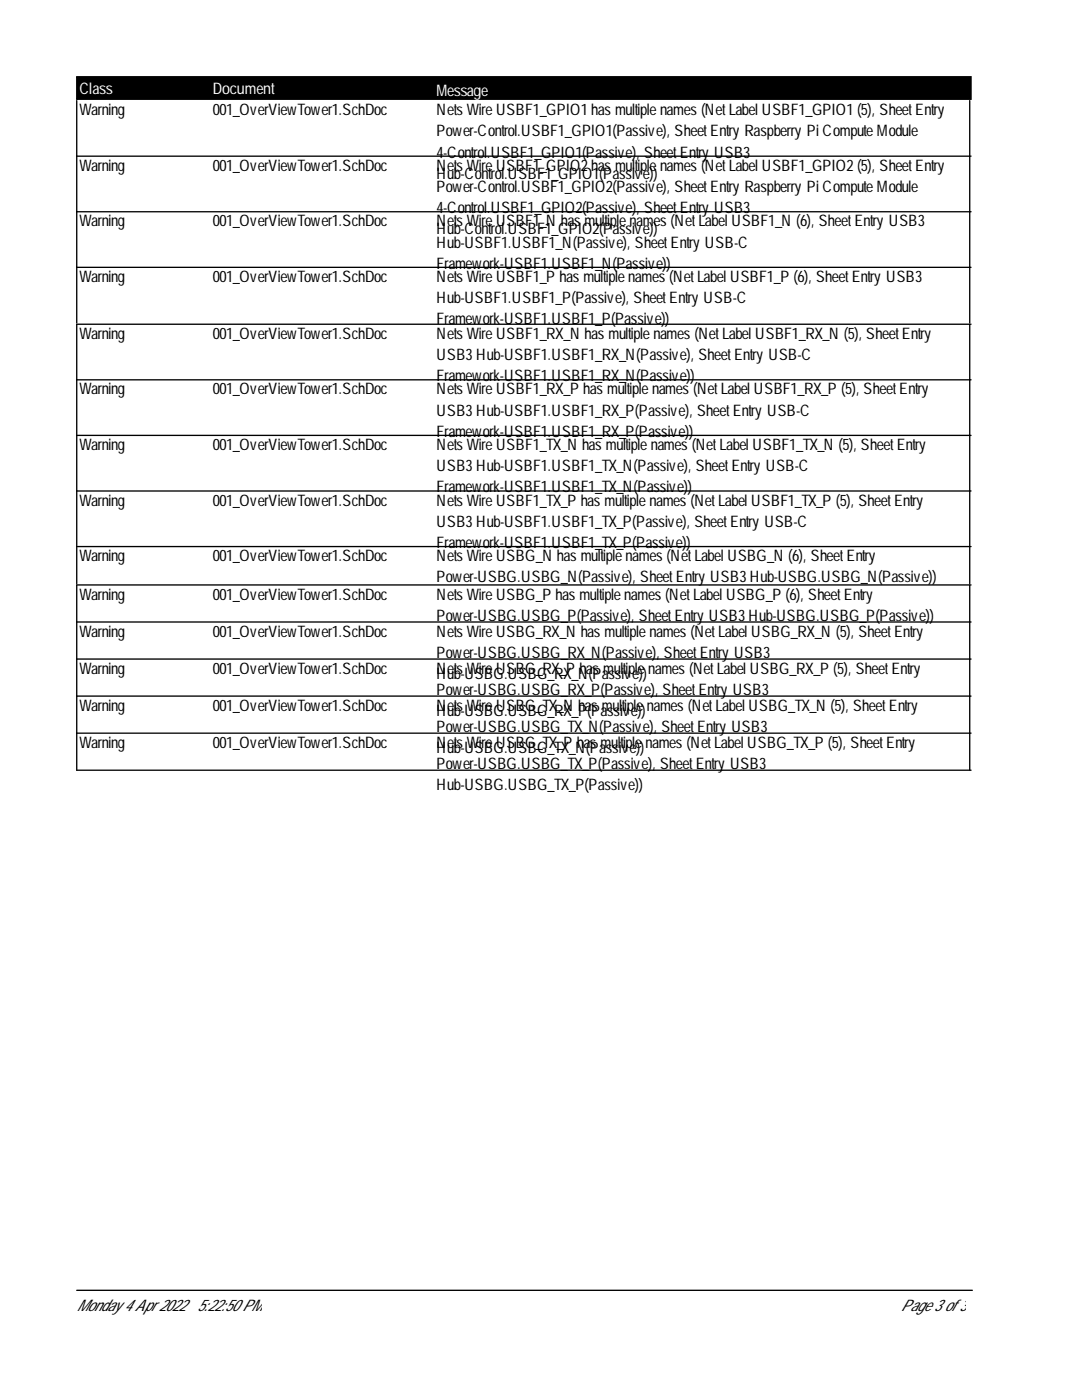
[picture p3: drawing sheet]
<svg xmlns="http://www.w3.org/2000/svg" width="216mm" height="279mm" viewBox="0 0 216 279" stroke-linecap="round" stroke-linejoin="round" font-family="sans-serif">
<defs><g id="words">
<g font-size="3.2" fill="#fff">
<text x="15.8" y="18.8">Class</text>
<text x="42.5" y="18.8">Document</text>
<text x="87.1" y="19.1">Message</text>
</g>
<g font-size="3.2">
<text x="15.8" y="23">Warning</text>
<text x="42.5" y="23">001_OverViewTower1.SchDoc</text>
<text x="87.1" y="23">Nets Wire USBF1_GPIO1 has multiple names (NetLabel USBF1_GPIO1 (5), SheetEntry</text>
<text x="87.1" y="27.2">Power-Control.USBF1_GPIO1(Passive), SheetEntry Raspberry Pi Compute Module</text>
<text x="15.8" y="34.1">Warning</text>
<text x="42.5" y="34.1">001_OverViewTower1.SchDoc</text>
<text x="87.1" y="31.4">4-Control.USBF1_GPIO1(Passive), SheetEntry USB3</text>
<text x="87.1" y="35.7">Hub-Control.USBF1_GPIO1(Passive))</text>
<text x="87.1" y="34.1">Nets Wire USBF1_GPIO2has multiple names (NetLabel USBF1_GPIO2(5), SheetEntry</text>
<text x="87.1" y="38.3">Power-Control.USBF1_GPIO2(Passive), SheetEntry Raspberry Pi Compute Module</text>
<text x="15.8" y="45.2">Warning</text>
<text x="42.5" y="45.2">001_OverViewTower1.SchDoc</text>
<text x="87.1" y="42.5">4-Control.USBF1_GPIO2(Passive), SheetEntry USB3</text>
<text x="87.1" y="46.8">Hub-Control.USBF1_GPIO2(Passive))</text>
<text x="87.1" y="45.2">Nets Wire USBF1_N has multiple names (NetLabel USBF1_N (6), SheetEntry USB3</text>
<text x="87.1" y="49.4">Hub-USBF1.USBF1_N(Passive), SheetEntry USB-C</text>
<text x="87.1" y="53.6">Framework-USBF1.USBF1_N(Passive))</text>
<text x="15.8" y="56.3">Warning</text>
<text x="42.5" y="56.3">001_OverViewTower1.SchDoc</text>
<text x="87.1" y="56.3">Nets Wire USBF1_P has multiple names (NetLabel USBF1_P (6), SheetEntry USB3</text>
<text x="87.1" y="60.5">Hub-USBF1.USBF1_P(Passive), SheetEntry USB-C</text>
<text x="87.1" y="64.7">Framework-USBF1.USBF1_P(Passive))</text>
<text x="15.8" y="67.6">Warning</text>
<text x="42.5" y="67.6">001_OverViewTower1.SchDoc</text>
<text x="87.1" y="67.6">Nets Wire USBF1_RX_N has multiple names (NetLabel USBF1_RX_N (5), SheetEntry</text>
<text x="87.1" y="71.9">USB3Hub-USBF1.USBF1_RX_N(Passive), SheetEntry USB-C</text>
<text x="87.1" y="76.1">Framework-USBF1.USBF1_RX_N(Passive))</text>
<text x="15.8" y="78.7">Warning</text>
<text x="42.5" y="78.7">001_OverViewTower1.SchDoc</text>
<text x="87.1" y="78.7">Nets Wire USBF1_RX_P has multiple names (NetLabel USBF1_RX_P (5), SheetEntry</text>
<text x="87.1" y="82.9">USB3Hub-USBF1.USBF1_RX_P(Passive), SheetEntry USB-C</text>
<text x="15.8" y="89.8">Warning</text>
<text x="42.5" y="89.8">001_OverViewTower1.SchDoc</text>
<text x="87.1" y="87.2">Framework-USBF1.USBF1_RX_P(Passive))</text>
<text x="87.1" y="89.8">Nets Wire USBF1_TX_N has multiple names (NetLabel USBF1_TX_N (5), SheetEntry</text>
<text x="87.1" y="94">USB3Hub-USBF1.USBF1_TX_N(Passive), SheetEntry USB-C</text>
<text x="15.8" y="100.9">Warning</text>
<text x="42.5" y="100.9">001_OverViewTower1.SchDoc</text>
<text x="87.1" y="98.3">Framework-USBF1.USBF1_TX_N(Passive))</text>
<text x="87.1" y="100.9">Nets Wire USBF1_TX_P has multiple names (NetLabel USBF1_TX_P (5), SheetEntry</text>
<text x="87.1" y="105.1">USB3Hub-USBF1.USBF1_TX_P(Passive), SheetEntry USB-C</text>
<text x="15.8" y="112">Warning</text>
<text x="42.5" y="112">001_OverViewTower1.SchDoc</text>
<text x="87.1" y="109.4">Framework-USBF1.USBF1_TX_P(Passive))</text>
<text x="87.1" y="112">Nets Wire USBG_N has multiple names (NetLabel USBG_N (6), SheetEntry</text>
<text x="15.8" y="119.7">Warning</text>
<text x="42.5" y="119.7">001_OverViewTower1.SchDoc</text>
<text x="87.1" y="116.2">Power-USBG.USBG_N(Passive), SheetEntry USB3Hub-USBG.USBG_N(Passive))</text>
<text x="87.1" y="119.7">Nets Wire USBG_P has multiple names (NetLabel USBG_P (6), SheetEntry</text>
<text x="87.1" y="123.9">Power-USBG.USBG_P(Passive), SheetEntry USB3Hub-USBG.USBG_P(Passive))</text>
<text x="15.8" y="127.1">Warning</text>
<text x="42.5" y="127.1">001_OverViewTower1.SchDoc</text>
<text x="87.1" y="127.1">Nets Wire USBG_RX_N has multiple names (NetLabel USBG_RX_N (5), SheetEntry</text>
<text x="87.1" y="131.3">Power-USBG.USBG_RX_N(Passive), SheetEntry USB3</text>
<text x="15.8" y="134.5">Warning</text>
<text x="42.5" y="134.5">001_OverViewTower1.SchDoc</text>
<text x="87.1" y="135.5">Hub-USBG.USBG_RX_N(Passive))</text>
<text x="87.1" y="134.5">Nets Wire USBG_RX_P has multiple names (NetLabel USBG_RX_P (5), SheetEntry</text>
<text x="15.8" y="141.8">Warning</text>
<text x="42.5" y="141.8">001_OverViewTower1.SchDoc</text>
<text x="87.1" y="138.7">Power-USBG.USBG_RX_P(Passive), SheetEntry USB3</text>
<text x="87.1" y="142.9">Hub-USBG.USBG_RX_P(Passive))</text>
<text x="87.1" y="141.8">Nets Wire USBG_TX_N has multiple names (NetLabel USBG_TX_N (5), SheetEntry</text>
<text x="15.8" y="149.2">Warning</text>
<text x="42.5" y="149.2">001_OverViewTower1.SchDoc</text>
<text x="87.1" y="146.1">Power-USBG.USBG_TX_N(Passive), SheetEntry USB3</text>
<text x="87.1" y="149.2">Nets Wire USBG_TX_P has multiple names (NetLabel USBG_TX_P (5), SheetEntry</text>
<text x="87.1" y="150.3">Hub-USBG.USBG_TX_N(Passive))</text>
<text x="87.1" y="153.5">Power-USBG.USBG_TX_P(Passive), SheetEntry USB3</text>
<text x="87.1" y="157.7">Hub-USBG.USBG_TX_P(Passive))</text>
<text x="15.3" y="261.7">Monday 4Apr2022</text>
<text x="39.3" y="261.7">5:22:50PM</text>
<text x="179.8" y="261.7">Page 3of3</text>
</g>
</g></defs>
<path d="M15.3 15.3h178.5v4.5h-178.5z" fill="#000" stroke="#000" stroke-width=".26"/>
<g fill="none" stroke="#000" stroke-width=".26">
<path d="M15.3 31.2h178.5M15.3 20.1v44.3M193.5 20.1v44.3M15.3 42.3h178.5M15.3 53.4h178.5M15.3 75.8h178.5M193.5 64.7v51.8M193.8 64.7h-178.5v51.8M15.3 86.9h178.5M15.3 98h178.5M15.3 109.1h178.5M193.5 116.7v37"/>
<path d="M193.8 116.7h-178.5v37h178.5M15.3 124.1h178.5M15.3 131.5h178.5M15.3 138.9h178.5M15.3 146.3h178.5M15.3 257.5h178.7"/>
</g>
<use href="#words"/>
</svg>
